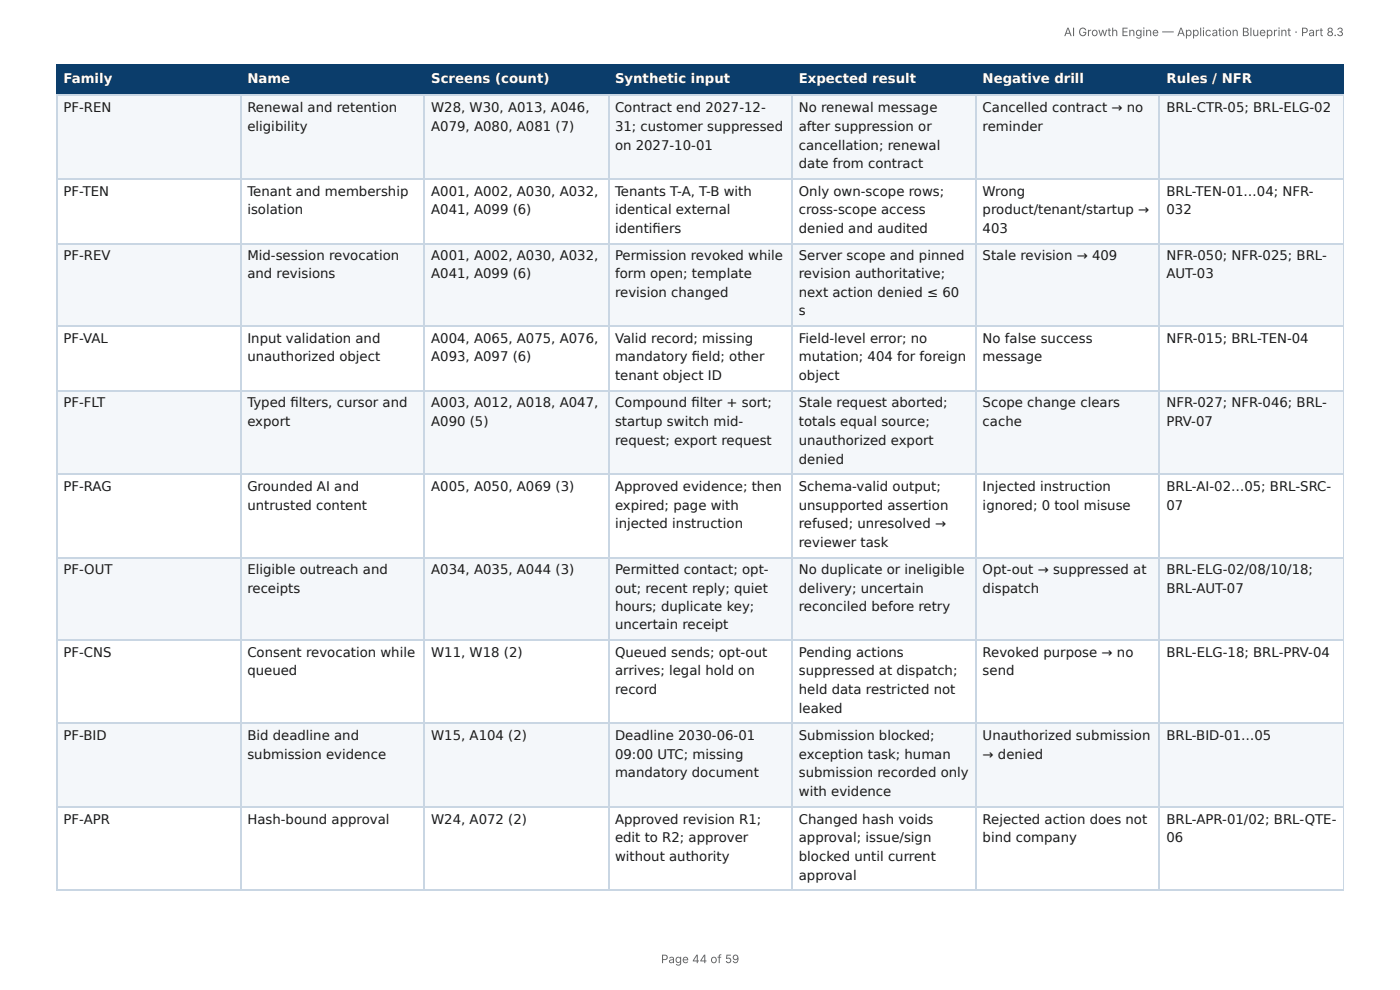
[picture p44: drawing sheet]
<svg xmlns="http://www.w3.org/2000/svg" width="297mm" height="210mm" viewBox="0 0 297 210" stroke-linecap="round" stroke-linejoin="round" font-family="sans-serif">
<defs><g id="words">
<g font-size="2.8" fill="#fff">
<text x="13.5" y="17.7">Family</text>
<text x="52.5" y="17.7">Name</text>
<text x="91.6" y="17.7">Screens (count)</text>
<text x="130.6" y="17.7">Synthetic input</text>
<text x="169.7" y="17.7">Expected result</text>
<text x="208.7" y="17.7">Negative drill</text>
<text x="247.7" y="17.7">Rules / NFR</text>
</g>
<g font-size="2.8" fill="#1a1a1a">
<text x="13.5" y="23.8">PF-REN</text>
<text x="52.5" y="23.8">Renewal and retention</text>
<text x="91.6" y="23.8">W28, W30, A013, A046,</text>
<text x="130.6" y="23.8">Contract end 2027-12-</text>
<text x="169.7" y="23.8">No renewal message</text>
<text x="208.7" y="23.8">Cancelled contract → no</text>
<text x="247.7" y="23.8">BRL-CTR-05; BRL-ELG-02</text>
<text x="52.5" y="27.8">eligibility</text>
<text x="91.6" y="27.8">A079, A080, A081 (7)</text>
<text x="130.6" y="27.8">31; customer suppressed</text>
<text x="169.7" y="27.8">after suppression or</text>
<text x="208.7" y="27.8">reminder</text>
<text x="130.6" y="31.8">on 2027-10-01</text>
<text x="169.7" y="31.8">cancellation; renewal</text>
<text x="169.7" y="35.7">date from contract</text>
<text x="13.5" y="41.5">PF-TEN</text>
<text x="52.5" y="41.5">Tenant and membership</text>
<text x="91.6" y="41.5">A001, A002, A030, A032,</text>
<text x="130.6" y="41.5">Tenants T-A, T-B with</text>
<text x="169.7" y="41.5">Only own-scope rows;</text>
<text x="208.7" y="41.5">Wrong</text>
<text x="247.7" y="41.5">BRL-TEN-01…04; NFR-</text>
<text x="52.5" y="45.5">isolation</text>
<text x="91.6" y="45.5">A041, A099 (6)</text>
<text x="130.6" y="45.5">identical external</text>
<text x="169.7" y="45.5">cross-scope access</text>
<text x="208.7" y="45.5">product/tenant/startup →</text>
<text x="247.7" y="45.5">032</text>
<text x="130.6" y="49.5">identifi ers</text>
<text x="169.7" y="49.5">denied and audited</text>
<text x="208.7" y="49.5">403</text>
<text x="13.5" y="55.3">PF-REV</text>
<text x="52.5" y="55.3">Mid-session revocation</text>
<text x="52.5" y="59">and revisions</text>
<text x="91.6" y="55.3">A001, A002, A030, A032,</text>
<text x="91.6" y="59">A041, A099 (6)</text>
<text x="130.6" y="55.3">Permission revoked while</text>
<text x="130.6" y="59">form open; template</text>
<text x="169.7" y="55.3">Server scope and pinned</text>
<text x="169.7" y="59">revision authoritative;</text>
<text x="208.7" y="55.3">Stale revision → 409</text>
<text x="247.7" y="55.3">NFR-050; NFR-025; BRL-</text>
<text x="247.7" y="59">AUT-03</text>
<text x="130.6" y="63">revision changed</text>
<text x="169.7" y="63">next action denied ≤ 60</text>
<text x="169.7" y="66.9">s</text>
<text x="13.5" y="72.8">PF-VAL</text>
<text x="52.5" y="72.8">Input validation and</text>
<text x="52.5" y="76.7">unauthorized object</text>
<text x="91.6" y="72.8">A004, A065, A075, A076,</text>
<text x="91.6" y="76.7">A093, A097 (6)</text>
<text x="130.6" y="72.8">Valid record; missing</text>
<text x="130.6" y="76.7">mandatory fi eld; other</text>
<text x="169.7" y="72.8">Field-level error; no</text>
<text x="169.7" y="76.7">mutation; 404 for foreign</text>
<text x="208.7" y="72.8">No false success</text>
<text x="208.7" y="76.7">message</text>
<text x="247.7" y="72.8">NFR-015; BRL-TEN-04</text>
<text x="130.6" y="80.7">tenant object ID</text>
<text x="169.7" y="80.7">object</text>
<text x="13.5" y="86.5">PF-FLT</text>
<text x="52.5" y="86.5">Typed fi lters, cursor and</text>
<text x="91.6" y="86.5">A003, A012, A018, A047,</text>
<text x="130.6" y="86.5">Compound fi lter + sort;</text>
<text x="169.7" y="86.5">Stale request aborted;</text>
<text x="208.7" y="86.5">Scope change clears</text>
<text x="247.7" y="86.5">NFR-027; NFR-046; BRL-</text>
<text x="52.5" y="90.5">export</text>
<text x="91.6" y="90.5">A090 (5)</text>
<text x="130.6" y="90.5">startup switch mid-</text>
<text x="130.6" y="94.5">request; export request</text>
<text x="169.7" y="90.5">totals equal source;</text>
<text x="169.7" y="94.5">unauthorized export</text>
<text x="208.7" y="90.5">cache</text>
<text x="247.7" y="90.5">PRV-07</text>
<text x="169.7" y="98.4">denied</text>
<text x="13.5" y="104.2">PF-RAG</text>
<text x="52.5" y="104.2">Grounded AI and</text>
<text x="91.6" y="104.2">A005, A050, A069 (3)</text>
<text x="130.6" y="104.2">Approved evidence; then</text>
<text x="169.7" y="104.2">Schema-valid output;</text>
<text x="208.7" y="104.2">Injected instruction</text>
<text x="247.7" y="104.2">BRL-AI-02…05; BRL-SRC-</text>
<text x="52.5" y="108.2">untrusted content</text>
<text x="130.6" y="108.2">expired; page with</text>
<text x="130.6" y="112.2">injected instruction</text>
<text x="169.7" y="108.2">unsupported assertion</text>
<text x="169.7" y="112.2">refused; unresolved →</text>
<text x="208.7" y="108.2">ignored; 0 tool misuse</text>
<text x="247.7" y="108.2">07</text>
<text x="169.7" y="116.2">reviewer task</text>
<text x="13.5" y="122">PF-OUT</text>
<text x="52.5" y="122">Eligible outreach and</text>
<text x="52.5" y="125.9">receipts</text>
<text x="91.6" y="122">A034, A035, A044 (3)</text>
<text x="130.6" y="122">Permitted contact; opt-</text>
<text x="130.6" y="125.9">out; recent reply; quiet</text>
<text x="169.7" y="122">No duplicate or ineligible</text>
<text x="169.7" y="125.9">delivery; uncertain</text>
<text x="208.7" y="122">Opt-out → suppressed at</text>
<text x="208.7" y="125.9">dispatch</text>
<text x="247.7" y="122">BRL-ELG-02/08/10/18;</text>
<text x="247.7" y="125.9">BRL-AUT-07</text>
<text x="130.6" y="129.6">hours; duplicate key;</text>
<text x="169.7" y="129.6">reconciled before retry</text>
<text x="130.6" y="133.6">uncertain receipt</text>
<text x="13.5" y="139.4">PF-CNS</text>
<text x="52.5" y="139.4">Consent revocation while</text>
<text x="52.5" y="143.4">queued</text>
<text x="91.6" y="139.4">W11, W18 (2)</text>
<text x="130.6" y="139.4">Queued sends; opt-out</text>
<text x="130.6" y="143.4">arrives; legal hold on</text>
<text x="169.7" y="139.4">Pending actions</text>
<text x="169.7" y="143.4">suppressed at dispatch;</text>
<text x="208.7" y="139.4">Revoked purpose → no</text>
<text x="208.7" y="143.4">send</text>
<text x="247.7" y="139.4">BRL-ELG-18; BRL-PRV-04</text>
<text x="130.6" y="147.4">record</text>
<text x="169.7" y="147.4">held data restricted not</text>
<text x="169.7" y="151.3">leaked</text>
<text x="13.5" y="157.2">PF-BID</text>
<text x="52.5" y="157.2">Bid deadline and</text>
<text x="52.5" y="161.1">submission evidence</text>
<text x="91.6" y="157.2">W15, A104 (2)</text>
<text x="130.6" y="157.2">Deadline 2030-06-01</text>
<text x="130.6" y="161.1">09:00 UTC; missing</text>
<text x="169.7" y="157.2">Submission blocked;</text>
<text x="169.7" y="161.1">exception task; human</text>
<text x="208.7" y="157.2">Unauthorized submission</text>
<text x="208.7" y="161.1">→ denied</text>
<text x="247.7" y="157.2">BRL-BID-01…05</text>
<text x="130.6" y="165.1">mandatory document</text>
<text x="169.7" y="165.1">submission recorded only</text>
<text x="169.7" y="169.1">with evidence</text>
<text x="13.5" y="174.9">PF-APR</text>
<text x="52.5" y="174.9">Hash-bound approval</text>
<text x="91.6" y="174.9">W24, A072 (2)</text>
<text x="130.6" y="174.9">Approved revision R1;</text>
<text x="130.6" y="178.9">edit to R2; approver</text>
<text x="169.7" y="174.9">Changed hash voids</text>
<text x="169.7" y="178.9">approval; issue/sign</text>
<text x="208.7" y="174.9">Rejected action does not</text>
<text x="208.7" y="178.9">bind company</text>
<text x="247.7" y="174.9">BRL-APR-01/02; BRL-QTE-</text>
<text x="247.7" y="178.9">06</text>
<text x="130.6" y="182.8">without authority</text>
<text x="169.7" y="182.8">blocked until current</text>
<text x="169.7" y="186.8">approval</text>
</g>
<g font-size="2.5" fill="#666">
<text x="226" y="7.7">AI Growth Engine — Application Blueprint · Part 8.3</text>
<text x="140.4" y="204.5">Page 44 of 59</text>
</g>
</g></defs>
<g fill="#0b3d6b">
<path d="M12.2 14h38.9v6.1h-38.9z"/>
<path d="M51.1 14h39.1v6.1h-39.1z"/>
<path d="M90.2 14h38.9v6.1h-38.9z"/>
<path d="M129.1 14h39.2v6.1h-39.2z"/>
<path d="M168.3 14h38.9v6.1h-38.9z"/>
<path d="M207.2 14h39.1v6.1h-39.1z"/>
<path d="M246.3 14h39.1v6.1h-39.1z"/>
</g>
<g fill="#f4f7fa">
<path d="M12.2 20.1h38.9v17.7h-38.9z"/>
<path d="M51.1 20.1h39.1v17.7h-39.1z"/>
<path d="M90.2 20.1h38.9v17.7h-38.9z"/>
<path d="M129.1 20.1h39.2v17.7h-39.2z"/>
<path d="M168.3 20.1h38.9v17.7h-38.9z"/>
<path d="M207.2 20.1h39.1v17.7h-39.1z"/>
<path d="M246.3 20.1h39.1v17.7h-39.1z"/>
<path d="M12.2 51.6h38.9v17.7h-38.9z"/>
<path d="M51.1 51.6h39.1v17.7h-39.1z"/>
<path d="M90.2 51.6h38.9v17.7h-38.9z"/>
<path d="M129.1 51.6h39.2v17.7h-39.2z"/>
<path d="M168.3 51.6h38.9v17.7h-38.9z"/>
<path d="M207.2 51.6h39.1v17.7h-39.1z"/>
<path d="M246.3 51.6h39.1v17.7h-39.1z"/>
<path d="M12.2 83.1h38.9v17.4h-38.9z"/>
<path d="M51.1 83.1h39.1v17.4h-39.1z"/>
<path d="M90.2 83.1h38.9v17.4h-38.9z"/>
<path d="M129.1 83.1h39.2v17.4h-39.2z"/>
<path d="M168.3 83.1h38.9v17.4h-38.9z"/>
<path d="M207.2 83.1h39.1v17.4h-39.1z"/>
<path d="M246.3 83.1h39.1v17.4h-39.1z"/>
<path d="M12.2 118.3h38.9v17.7h-38.9z"/>
<path d="M51.1 118.3h39.1v17.7h-39.1z"/>
<path d="M90.2 118.3h38.9v17.7h-38.9z"/>
<path d="M129.1 118.3h39.2v17.7h-39.2z"/>
<path d="M168.3 118.3h38.9v17.7h-38.9z"/>
<path d="M207.2 118.3h39.1v17.7h-39.1z"/>
<path d="M246.3 118.3h39.1v17.7h-39.1z"/>
<path d="M12.2 153.7h38.9v17.5h-38.9z"/>
<path d="M51.1 153.7h39.1v17.5h-39.1z"/>
<path d="M90.2 153.7h38.9v17.5h-38.9z"/>
<path d="M129.1 153.7h39.2v17.5h-39.2z"/>
<path d="M168.3 153.7h38.9v17.5h-38.9z"/>
<path d="M207.2 153.7h39.1v17.5h-39.1z"/>
<path d="M246.3 153.7h39.1v17.5h-39.1z"/>
</g>
<path d="M11.9 13.9h273.5M12 13.8v6.6M51.2 13.8v6.6M90.1 13.8v6.6M129.2 13.8v6.6M168.1 13.8v6.6M207.3 13.8v6.6M246.2 13.8v6.6M11.9 20.2h273.5" fill="none" stroke="#0b3d6b" stroke-width=".26"/>
<path d="M285.3 13.8v6.6" fill="none" stroke="#0b3d6b" stroke-width=".21"/>
<g fill="none" stroke="#c9d6e3" stroke-width=".26">
<path d="M11.9 20.2h273.5M11.9 38h273.5M12 20.4v168.5M51.2 20.4v168.5M90.1 20.4v168.5M129.2 20.4v168.5M168.1 20.4v168.5M207.3 20.4v168.5M246.2 20.4v168.5M11.9 51.7h273.5M11.9 69.2h273.5M11.9 82.9h273.5"/>
<path d="M11.9 100.7h273.5M11.9 118.4h273.5M11.9 135.9h273.5M11.9 153.6h273.5M11.9 171.3h273.5M11.9 189h273.5"/>
</g>
<path d="M285.3 20.4v168.5" fill="none" stroke="#c9d6e3" stroke-width=".21"/>
<use href="#words"/>
</svg>
